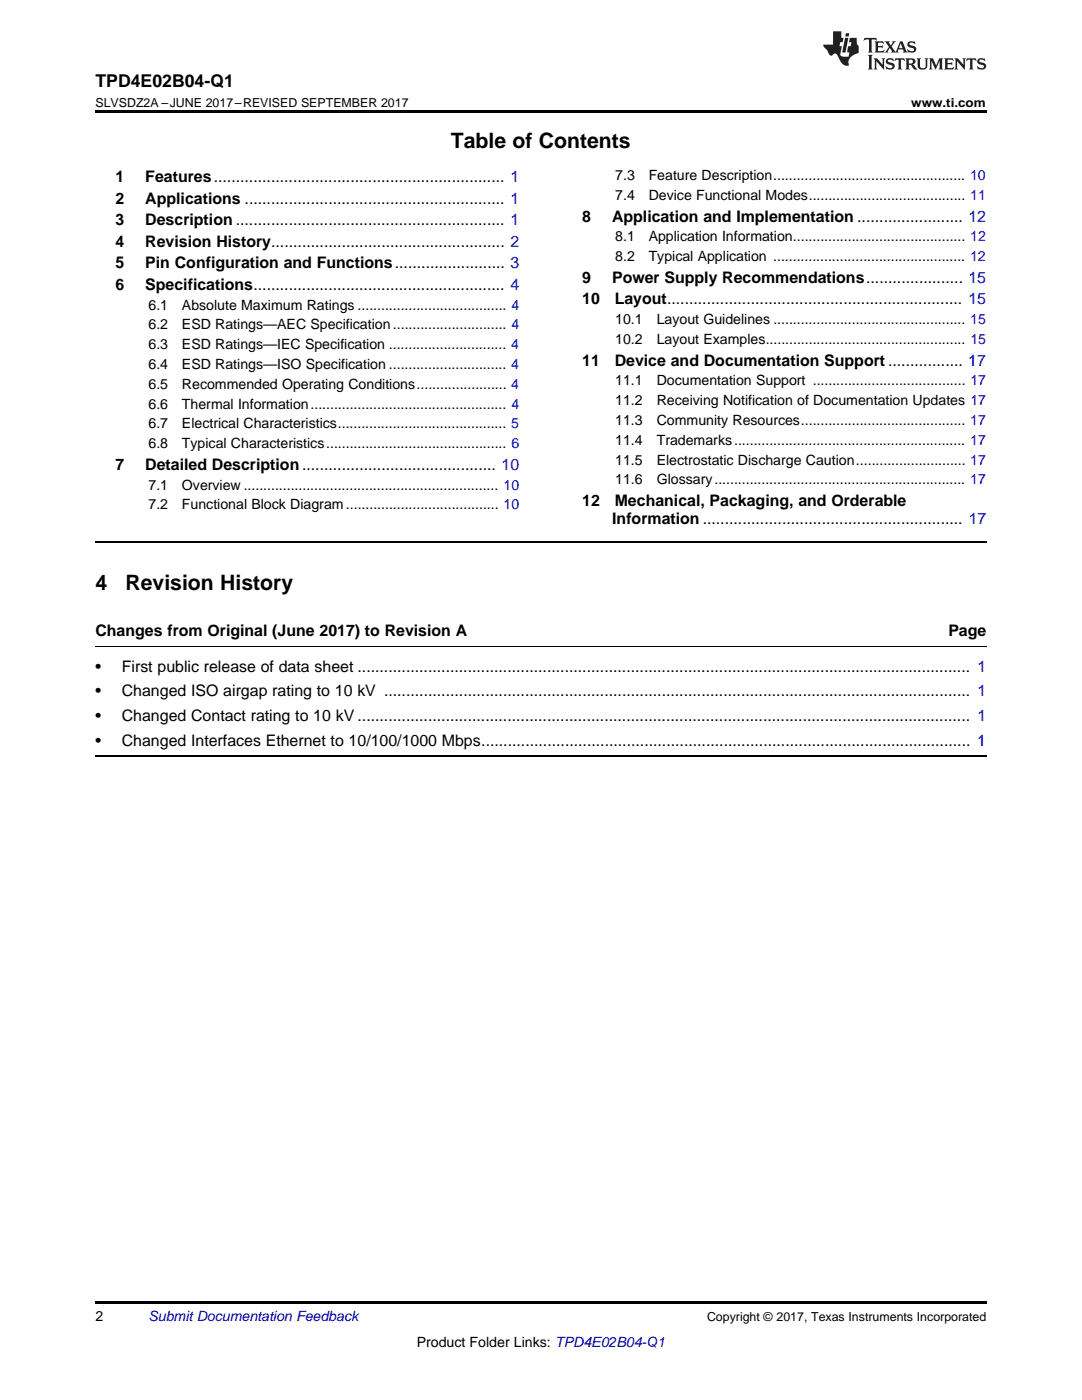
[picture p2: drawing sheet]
<svg xmlns="http://www.w3.org/2000/svg" width="216mm" height="279mm" viewBox="0 0 216 279" stroke-linecap="round" stroke-linejoin="round" font-family="sans-serif">
<defs><g id="words">
<g font-size="4.2">
<text x="90" y="29.6">Table of Contents</text>
<text x="19" y="117.8">4</text>
<text x="25" y="117.8">Revision History</text>
</g>
<text font-size="3.5" x="19" y="17.3">TPD4E02B04-Q1</text>
<g font-size="3.2">
<text x="23" y="36.3">1</text>
<text x="23" y="40.6">2</text>
<text x="29" y="36.3">Features.................................................................. 1</text>
<text x="29" y="40.6">Applications ........................................................... 1</text>
<text x="23" y="44.9">3</text>
<text x="29" y="44.9">Description ............................................................. 1</text>
<text x="116.2" y="44.2">8</text>
<text x="122.1" y="44.2">Application and Implementation ........................ 12</text>
<text x="23" y="49.2">4</text>
<text x="23" y="53.6">5</text>
<text x="29" y="49.2">Revision History..................................................... 2</text>
<text x="29" y="53.6">Pin Configuration and Functions......................... 3</text>
<text x="23" y="57.9">6</text>
<text x="29" y="57.9">Specifications......................................................... 4</text>
<text x="116.2" y="56.4">9</text>
<text x="122.1" y="56.4">Power Supply Recommendations...................... 15</text>
<text x="116.2" y="60.7">10</text>
<text x="122.7" y="60.7">Layout................................................................... 15</text>
<text x="116.2" y="73">11</text>
<text x="122.7" y="73">Device and Documentation Support ................. 17</text>
<text x="23" y="93.8">7</text>
<text x="29" y="93.8">Detailed Description............................................ 10</text>
<text x="116.2" y="101">12</text>
<text x="122.7" y="101">Mechanical, Packaging, and Orderable</text>
<text x="122.2" y="104.5">Information ........................................................... 17</text>
<text x="19" y="127">Changes from Original (June 2017) to Revision A</text>
<text x="189.2" y="127">Page</text>
<text x="19" y="134.1">•</text>
<text x="24.3" y="134.1">First public release of data sheet ........................................................................................................................................... 1</text>
<text x="19" y="139">•</text>
<text x="19" y="143.9">•</text>
<text x="24.3" y="139">Changed ISO airgap rating to 10 kV ..................................................................................................................................... 1</text>
<text x="24.3" y="143.9">Changed Contact rating to 10 kV ........................................................................................................................................... 1</text>
<text x="19" y="148.9">•</text>
<text x="24.3" y="148.9">Changed Interfaces Ethernet to 10/100/1000 Mbps............................................................................................................... 1</text>
</g>
<g font-size="2.8">
<text x="122.8" y="36">7.3</text>
<text x="129.4" y="36">Feature Description................................................. 10</text>
<text x="122.8" y="39.9">7.4</text>
<text x="129.4" y="39.9">Device Functional Modes........................................ 11</text>
<text x="122.8" y="48.2">8.1</text>
<text x="122.8" y="52.1">8.2</text>
<text x="129.4" y="48.2">Application Information............................................ 12</text>
<text x="129.4" y="52.1">Typical Application ................................................. 12</text>
<text x="29.6" y="61.8">6.1</text>
<text x="29.6" y="65.8">6.2</text>
<text x="36.3" y="61.8">Absolute Maximum Ratings ...................................... 4</text>
<text x="36.3" y="65.8">ESD Ratings—AEC Specification............................. 4</text>
<text x="122.8" y="64.7">10.1</text>
<text x="131" y="64.7">Layout Guidelines ................................................. 15</text>
<text x="29.6" y="69.7">6.3</text>
<text x="36.3" y="69.7">ESD Ratings—IEC Specification .............................. 4</text>
<text x="122.8" y="68.7">10.2</text>
<text x="131" y="68.7">Layout Examples................................................... 15</text>
<text x="29.6" y="73.7">6.4</text>
<text x="29.6" y="77.6">6.5</text>
<text x="36.3" y="73.7">ESD Ratings—ISO Specification .............................. 4</text>
<text x="36.3" y="77.6">Recommended Operating Conditions....................... 4</text>
<text x="122.8" y="76.9">11.1</text>
<text x="131" y="76.9">Documentation Support ....................................... 17</text>
<text x="29.6" y="81.6">6.6</text>
<text x="36.3" y="81.6">Thermal Information.................................................. 4</text>
<text x="122.8" y="80.9">11.2</text>
<text x="131" y="80.9">Receiving Notification of Documentation Updates 17</text>
<text x="29.6" y="85.5">6.7</text>
<text x="29.6" y="89.5">6.8</text>
<text x="36.3" y="85.5">Electrical Characteristics........................................... 5</text>
<text x="36.3" y="89.5">Typical Characteristics.............................................. 6</text>
<text x="122.8" y="84.8">11.3</text>
<text x="122.8" y="88.8">11.4</text>
<text x="131" y="84.8">Community Resources.......................................... 17</text>
<text x="131" y="88.8">Trademarks........................................................... 17</text>
<text x="122.8" y="92.7">11.5</text>
<text x="131" y="92.7">Electrostatic Discharge Caution............................ 17</text>
<text x="29.6" y="97.7">7.1</text>
<text x="29.6" y="101.7">7.2</text>
<text x="36.3" y="97.7">Overview ................................................................. 10</text>
<text x="36.3" y="101.7">Functional Block Diagram....................................... 10</text>
<text x="122.8" y="96.7">11.6</text>
<text x="131" y="96.7">Glossary................................................................ 17</text>
<text x="19" y="263.6">2</text>
<text x="83.1" y="268.9">Product Folder Links: TPD4E02B04-Q1</text>
</g>
<text font-size="2.8" fill="#0000c8" x="29.6" y="263.6">Submit Documentation Feedback</text>
<g font-size="2.5">
<text x="19" y="21.4">SLVSDZ2A –JUNE 2017–REVISED SEPTEMBER 2017</text>
<text x="181.8" y="21.4">www.ti.com</text>
<text x="141.1" y="263.6">Copyright © 2017, Texas Instruments Incorporated</text>
</g>
</g></defs>
<path d="M19 22h177.8v.5h-177.8zM19 259.7h177.8v.5h-177.8z" fill="#000"/>
<path d="M19 108.2h177.8M19 150.8h177.8" fill="none" stroke="#000" stroke-width=".35"/>
<path d="M19 129.1h177.8" fill="none" stroke="#000" stroke-width=".2"/>
<g fill="#231f20">
<path d="M172.5 7.6l-.1 .5 .4-.2h.6v.1v2.1l-.2 .4h.9l-.2-.4v-2.1l.1-.1h.5l.5 .2-.2-.5zM174.5 8.3l.2 .3v1.5l-.2 .4h1.8l.2-.6a1.04 1.04 0 0 1-1.3 .2v-.7h.6l.3 .2v-.6l-.3 .2h-.6v-.6l.8-.1 .4 .3-.2-.5zM176.5 8.3l.9 1.1-.9 1.1h.8l-.2-.2 .4-.7 .5 .7-.2 .2h1.5l-.2-.2 .2-.4h.9l.1 .4-.2 .2h1l-.3-.3-.7-1.9h-.5l-.9 2-.8-1 .9-1h-.8l.1 .3-.4 .5-.3-.6 .1-.2zM179.7 8.6l.4 1h-.7zM181.3 8.4a.63 .63 0 0 0-.2 .7 .63 .63 0 0 0 .6 .4l.6 .2 .1 .2a.75 .75 0 0 1-.7 .4 .75 .75 0 0 1-.6-.5l.1 .7 .1-.1a1.11 1.11 0 0 0 1.5-.6 1.13 1.13 0 0 0-1.2-.8l-.1-.4a1.04 1.04 0 0 1 1.2 .2l-.2-.5-.2 .1-.4-.2zM173.2 10.9l.2 .4v2.2l-.2 .4h1l-.3-.4v-2.2l.3-.4zM174.3 11.6l.3 .4v1.5l-.3 .4h.8l-.2-.4v-1.3l1.5 1.7v-1.9l.2-.4h-.7l.2 .4v.9l-1.1-1.3zM177 11.8a.62 .62 0 0 0-.2 .7 .62 .62 0 0 0 .6 .4l.6 .1 .1 .3a.76 .76 0 0 1-.7 .3 .76 .76 0 0 1-.7-.4l.2 .7 .1-.1a1.11 1.11 0 0 0 1.5-.6 1.13 1.13 0 0 0-1.2-.8l-.1-.4a1.04 1.04 0 0 1 1.2 .2l-.2-.6-.2 .1-.5-.1zM178.7 11.6l-.2 .6a.61 .61 0 0 1 .8-.3v1.6l-.2 .4h.9l-.2-.4v-1.6a.63 .63 0 0 1 .7 .3l-.1-.6zM180.6 11.6l.3 .4v1.5l-.3 .4h1l-.2-.2-.1-.8 .6 .2a.76 .76 0 0 0 1.2 .7l-1-1a.58 .58 0 0 0 .6-.5 .58 .58 0 0 0-.5-.6zM181.4 11.9h.1a.45 .45 0 0 1 .5 .1 .45 .45 0 0 1 .1 .5l-.8 .2zM182.9 11.6l.2 .2a2.17 2.17 0 0 0 .3 1.9 .99 .99 0 0 0 1.6-.6v-1.1l.2-.4h-.7l.2 .2a1.92 1.92 0 0 1-.2 1.8 .6 .6 0 0 1-.9-.5v-1.1l.2-.4zM185.4 11.6l.2 .4v1.5l-.2 .4h.7l-.2-.4v-1.4l.8 1.8 .8-1.8v1.4l-.2 .4h.9l-.2-.4v-1.5l.2-.4h-.8l-.6 1.5-.6-1.5zM188.4 11.6l.2 .4v1.5l-.2 .4h1.8l.1-.6a1.04 1.04 0 0 1-1.2 .1v-.6h.5l.4 .2v-.6l-.4 .2h-.5v-.7h.8l.3 .3-.1-.6zM190.5 11.6l.2 .4v1.5l-.2 .4h.7l-.2-.4v-1.3l1.5 1.7v-1.9l.2-.4h-.7l.2 .4v.9l-1.1-1.3zM192.9 11.6l-.1 .6a.61 .61 0 0 1 .7-.3l.1 1.6-.3 .4h1l-.3-.4 .1-1.6a.63 .63 0 0 1 .7 .3l-.1-.6zM195.2 11.8a.62 .62 0 0 0-.2 .7 .62 .62 0 0 0 .6 .4l.6 .1 .1 .3a.76 .76 0 0 1-.7 .3 .76 .76 0 0 1-.6-.4l.1 .7 .1-.1a1.11 1.11 0 0 0 1.6-.6 1.13 1.13 0 0 0-1.3-.8l-.1-.4a1.04 1.04 0 0 1 1.2 .2l-.1-.6-.2 .1-.5-.1z"/>
<path d="M166.2 6.3v2.6h-1.9v.4l.8 .9a.91 .91 0 0 0 1 .8 .56 .56 0 0 1 .5-.3 .56 .56 0 0 1 .5 .3l.4 .8a1.53 1.53 0 0 0 1.9 1.2 1.54 1.54 0 0 1 1-2.1l.9-.3v-1.4a1.52 1.52 0 0 1-.4-1.6h-1.3l-.2 .8h.5l-.2 .8h-.5l-.1 1v.2l.4 .1-.2 .8a1.93 1.93 0 0 1-1.6-.3l.3-1.8h-.5l.2-.8h.4l.2-.8h-.4v-1.3zM168.6 7.6l-.6 2.9h.7l.6-2.9zM168.8 6.6l-.1 .7h.6l.2-.7z"/>
</g>
<use href="#words"/>
</svg>
